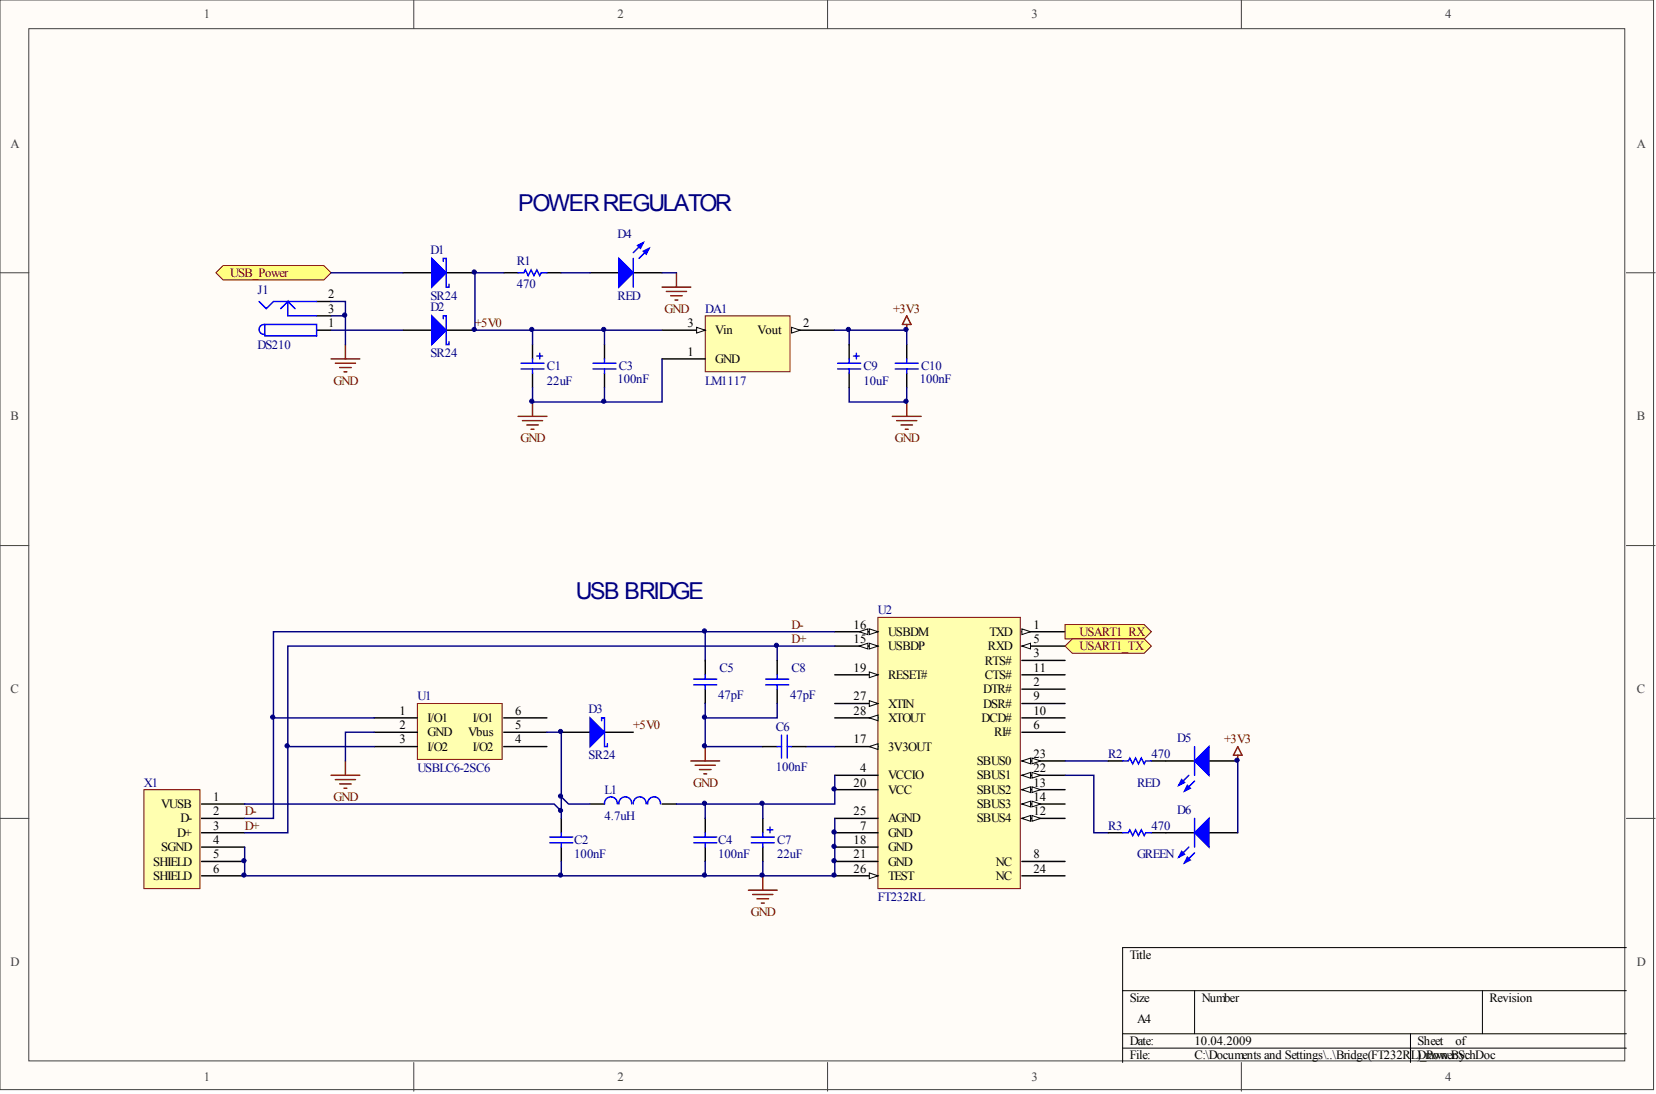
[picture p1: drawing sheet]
<svg xmlns="http://www.w3.org/2000/svg" width="292mm" height="193mm" viewBox="0 0 292 193" stroke-linecap="round" stroke-linejoin="round" font-family="sans-serif">
<defs><g id="words">
<g font-size="4.1" fill="#000080">
<text x="91.4" y="37.2">POWERREGULATOR</text>
<text x="101.5" y="105.6">USB BRIDGE</text>
</g>
<g font-size="2.2" fill="#404040">
<text x="35.9" y="3.2">1</text>
<text x="108.9" y="3.2">2</text>
<text x="181.9" y="3.2">3</text>
<text x="254.9" y="3.2">4</text>
<text x="1.9" y="26">A</text>
<text x="288.7" y="26">A</text>
<text x="1.9" y="74.2">B</text>
<text x="288.7" y="74.2">B</text>
<text x="1.9" y="122.3">C</text>
<text x="288.7" y="122.3">C</text>
<text x="1.9" y="170.4">D</text>
<text x="288.7" y="170.4">D</text>
<text x="35.9" y="190.7">1</text>
<text x="108.9" y="190.7">2</text>
<text x="181.9" y="190.7">3</text>
<text x="254.9" y="190.7">4</text>
</g>
<g font-size="2.2" fill="#000080">
<text x="108.9" y="42">D4</text>
<text x="75.9" y="44.8">D1</text>
<text x="91.1" y="46.8">R1</text>
<text x="45.4" y="51.9">J1</text>
<text x="75.9" y="52.9">SR24</text>
<text x="91.1" y="50.9">470</text>
<text x="108.9" y="52.9">RED</text>
<text x="75.9" y="54.9">D2</text>
<text x="124.4" y="55.2">DA1</text>
<text x="45.4" y="61.5">DS210</text>
<text x="75.9" y="63">SR24</text>
<text x="96.5" y="65.3">C1</text>
<text x="109.2" y="65.3">C3</text>
<text x="152.3" y="65.3">C9</text>
<text x="162.5" y="65.3">C10</text>
<text x="96.5" y="67.8">22uF</text>
<text x="108.9" y="67.6">100nF</text>
<text x="124.4" y="67.8">LM1117</text>
<text x="152.3" y="67.8">10uF</text>
<text x="162.2" y="67.6">100nF</text>
<text x="154.9" y="108.4">U2</text>
<text x="126.9" y="118.5">C5</text>
<text x="139.6" y="118.5">C8</text>
<text x="73.6" y="123.5">U1</text>
<text x="103.8" y="125.8">D3</text>
<text x="126.7" y="123.3">47pF</text>
<text x="139.4" y="123.3">47pF</text>
<text x="136.8" y="128.9">C6</text>
<text x="207.7" y="130.9">D5</text>
<text x="73.6" y="136.2">USBLC6-2SC6</text>
<text x="103.8" y="133.9">SR24</text>
<text x="136.8" y="136">100nF</text>
<text x="195.5" y="133.7">R2</text>
<text x="203.1" y="133.7">470</text>
<text x="25.4" y="138.7">X1</text>
<text x="106.6" y="140">L1</text>
<text x="200.6" y="138.7">RED</text>
<text x="207.7" y="143.6">D6</text>
<text x="101.3" y="148.9">C2</text>
<text x="106.6" y="144.6">4.7uH</text>
<text x="126.7" y="148.9">C4</text>
<text x="137.1" y="148.9">C7</text>
<text x="195.5" y="146.3">R3</text>
<text x="203.1" y="146.3">470</text>
<text x="101.3" y="151.4">100nF</text>
<text x="126.7" y="151.4">100nF</text>
<text x="137.1" y="151.4">22uF</text>
<text x="200.6" y="151.4">GREEN</text>
<text x="154.9" y="159">FT232RL</text>
</g>
<g font-size="2.2" fill="#800000">
<text x="40.6" y="48.8">USB_Power</text>
<text x="83.8" y="57.7">+5V0</text>
<text x="117.2" y="55.2">GND</text>
<text x="157.6" y="55.2">+3V3</text>
<text x="58.8" y="67.8">GND</text>
<text x="91.8" y="78">GND</text>
<text x="157.8" y="78">GND</text>
<text x="139.6" y="110.9">D-</text>
<text x="139.6" y="113.4">D+</text>
<text x="190.4" y="112.1">USART1_RX</text>
<text x="190.4" y="114.7">USART1_TX</text>
<text x="111.7" y="128.6">+5V0</text>
<text x="215.9" y="131.1">+3V3</text>
<text x="43.2" y="143.8">D-</text>
<text x="58.8" y="141.3">GND</text>
<text x="122.3" y="138.7">GND</text>
<text x="43.2" y="146.3">D+</text>
<text x="132.4" y="161.5">GND</text>
</g>
<g font-size="2.2">
<text x="57.9" y="52.6">2</text>
<text x="57.9" y="57.7">1</text>
<text x="57.9" y="55.2">3</text>
<text x="121.2" y="57.7">3</text>
<text x="126.2" y="59">Vin</text>
<text x="133.6" y="59">Vout</text>
<text x="141.7" y="57.7">2</text>
<text x="121.2" y="62.8">1</text>
<text x="126.2" y="64">GND</text>
<text x="150.6" y="113.4">15</text>
<text x="150.6" y="110.9">16</text>
<text x="156.6" y="112.1">USBDM</text>
<text x="174.5" y="112.1">TXD</text>
<text x="182.3" y="110.9">1</text>
<text x="182.3" y="113.4">5</text>
<text x="150.6" y="118.5">19</text>
<text x="156.6" y="114.7">USBDP</text>
<text x="156.6" y="119.7">RESET#</text>
<text x="173.7" y="117.2">RTS#</text>
<text x="173.7" y="119.7">CTS#</text>
<text x="174.3" y="114.7">RXD</text>
<text x="182.3" y="115.9">3</text>
<text x="182.3" y="118.5">11</text>
<text x="150.6" y="123.5">27</text>
<text x="156.6" y="124.8">XTIN</text>
<text x="173.4" y="122.3">DTR#</text>
<text x="173.4" y="124.8">DSR#</text>
<text x="182.3" y="121">2</text>
<text x="182.3" y="123.5">9</text>
<text x="70.5" y="126.1">1</text>
<text x="70.5" y="128.6">2</text>
<text x="70.5" y="131.1">3</text>
<text x="75.4" y="127.3">I/O1</text>
<text x="75.4" y="129.9">GND</text>
<text x="82.6" y="129.9">Vbus</text>
<text x="83.4" y="127.3">I/O1</text>
<text x="90.9" y="131.1">4</text>
<text x="90.9" y="128.6">5</text>
<text x="90.9" y="126.1">6</text>
<text x="150.6" y="131.1">17</text>
<text x="150.6" y="126.1">28</text>
<text x="156.6" y="127.3">XTOUT</text>
<text x="173.1" y="127.3">DCD#</text>
<text x="175.4" y="129.9">RI#</text>
<text x="182.3" y="128.6">6</text>
<text x="182.3" y="126.1">10</text>
<text x="75.4" y="132.4">I/O2</text>
<text x="83.4" y="132.4">I/O2</text>
<text x="151.7" y="136.2">4</text>
<text x="156.6" y="137.5">VCCIO</text>
<text x="156.6" y="132.4">3V3OUT</text>
<text x="172.3" y="137.5">SBUS1</text>
<text x="172.3" y="134.9">SBUS0</text>
<text x="182.3" y="136.2">22</text>
<text x="182.3" y="133.7">23</text>
<text x="28.4" y="142.5">VUSB</text>
<text x="37.6" y="141.3">1</text>
<text x="37.6" y="143.8">2</text>
<text x="150.6" y="138.7">20</text>
<text x="150.6" y="143.8">25</text>
<text x="156.6" y="140">VCC</text>
<text x="172.3" y="140">SBUS2</text>
<text x="172.3" y="142.5">SBUS3</text>
<text x="182.3" y="143.8">12</text>
<text x="182.3" y="138.7">13</text>
<text x="182.3" y="141.3">14</text>
<text x="31.2" y="147.6">D+</text>
<text x="31.8" y="145.1">D-</text>
<text x="37.6" y="146.3">3</text>
<text x="37.6" y="148.9">4</text>
<text x="150.6" y="148.9">18</text>
<text x="151.7" y="146.3">7</text>
<text x="156.6" y="147.6">GND</text>
<text x="156.6" y="145.1">AGND</text>
<text x="172.3" y="145.1">SBUS4</text>
<text x="27" y="152.7">SHIELD</text>
<text x="27" y="155.2">SHIELD</text>
<text x="28.4" y="150.1">SGND</text>
<text x="37.6" y="151.4">5</text>
<text x="37.6" y="153.9">6</text>
<text x="150.6" y="151.4">21</text>
<text x="150.6" y="153.9">26</text>
<text x="156.6" y="150.1">GND</text>
<text x="156.6" y="152.7">GND</text>
<text x="156.6" y="155.2">TEST</text>
<text x="175.7" y="152.7">NC</text>
<text x="175.7" y="155.2">NC</text>
<text x="182.3" y="151.4">8</text>
<text x="182.3" y="153.9">24</text>
<text x="199.3" y="169.1">Title</text>
<text x="199.3" y="176.7">Size</text>
<text x="212" y="176.7">Number</text>
<text x="262.8" y="176.7">Revision</text>
<text x="199.3" y="184.3">Date:</text>
<text x="200.6" y="180.5">A4</text>
<text x="210.7" y="184.3">10.04.2009</text>
<text x="250.1" y="184.3">Sheet</text>
<text x="256.7" y="184.3">of</text>
<text x="199.3" y="186.9">File:</text>
<text x="210.7" y="186.9">C:\Documents and Settings\..\Bridge(FT232R</text>
<text x="248.8" y="186.9">L)Drawn By:</text>
<text x="250.5" y="186.9">_Power.SchDoc</text>
</g>
</g></defs>
<g fill="#fffcf8" stroke="#404040" stroke-width=".18">
<path d="M0 0h291.7v192.2h-291.7z"/>
<path d="M5.1 5.1h281.5v182h-281.5z"/>
</g>
<path d="M73 0v5.1M146 0v5.1M219 0v5.1M0 48.1h5.1M286.9 48.1h5M0 96.2h5.1M286.9 96.2h5M0 144.4h5.1M286.9 144.4h5M73 187.4v5.1M146 187.4v5.1M219 187.4v5.1" fill="none" stroke="#404040" stroke-width=".18"/>
<path d="M198 174.7h88.9M210.7 174.7v7.6M261.5 174.7v7.6M286.9 167.1h-88.9v20.3M198 182.3h88.9M198 184.9h88.9M248.8 182.3v5.1" fill="none" stroke="#000" stroke-width=".18"/>
<path d="M25.4 139.3h9.9v17.4h-9.9z" fill="#ffffb0" stroke="#800000" stroke-width=".18"/>
<path d="M35.5 141.8h7.7M35.5 144.4h7.7M35.5 146.9h7.7M35.5 149.4h7.7M35.5 152h7.7M35.5 154.5h7.7" fill="none" stroke="#000" stroke-width=".25"/>
<path d="M154.9 108.9h25.1v47.8h-25.1z" fill="#ffffb0" stroke="#800000" stroke-width=".18"/>
<path d="M180.2 111.4h7.7" fill="none" stroke="#000" stroke-width=".25"/>
<path d="M180.2 110.9l1.6 .5-1.6 .5z" fill="#fffcf8" stroke="#000" stroke-width=".18"/>
<path d="M180.2 116.5h7.7M180.2 114h7.7M147.2 136.8h7.7M180.2 121.6h7.7" fill="none" stroke="#000" stroke-width=".25"/>
<path d="M180.2 114l1.6-.5v1z" fill="#fffcf8" stroke="#000" stroke-width=".18"/>
<path d="M180.2 119h7.7M180.2 129.2h7.7M180.2 124.1h7.7M180.2 126.6h7.7M147.2 146.9h7.7M180.2 152h7.7M180.2 144.4h7.7" fill="none" stroke="#000" stroke-width=".25"/>
<g fill="#fffcf8" stroke="#000" stroke-width=".18">
<path d="M180.2 144.4l1.6-.6v1.1z"/>
<path d="M182 143.8l1.5 .6-1.5 .5z"/>
</g>
<path d="M180.2 139.3h7.7" fill="none" stroke="#000" stroke-width=".25"/>
<g fill="#fffcf8" stroke="#000" stroke-width=".18">
<path d="M180.2 139.3l1.6-.5v1z"/>
<path d="M182 138.8l1.5 .5-1.5 .5z"/>
</g>
<path d="M180.2 141.8h7.7" fill="none" stroke="#000" stroke-width=".25"/>
<g fill="#fffcf8" stroke="#000" stroke-width=".18">
<path d="M180.2 141.8l1.6-.5v1z"/>
<path d="M182 141.3l1.5 .5-1.5 .5z"/>
</g>
<path d="M147.2 114h7.7" fill="none" stroke="#000" stroke-width=".25"/>
<g fill="#fffcf8" stroke="#000" stroke-width=".18">
<path d="M153.3 113.5l1.6 .5-1.6 .5z"/>
<path d="M151.6 114l1.5-.5v1z"/>
</g>
<path d="M147.2 111.4h7.7" fill="none" stroke="#000" stroke-width=".25"/>
<g fill="#fffcf8" stroke="#000" stroke-width=".18">
<path d="M153.3 110.9l1.6 .5-1.6 .5z"/>
<path d="M151.6 111.4l1.5-.5v1z"/>
</g>
<path d="M147.2 131.7h7.7" fill="none" stroke="#000" stroke-width=".25"/>
<path d="M153.3 131.7l1.6-.5v1z" fill="#fffcf8" stroke="#000" stroke-width=".18"/>
<path d="M147.2 119h7.7M147.2 149.4h7.7" fill="none" stroke="#000" stroke-width=".25"/>
<path d="M153.3 118.5l1.6 .5-1.6 .5z" fill="#fffcf8" stroke="#000" stroke-width=".18"/>
<path d="M147.2 139.3h7.7M180.2 136.8h7.7M147.2 152h7.7" fill="none" stroke="#000" stroke-width=".25"/>
<g fill="#fffcf8" stroke="#000" stroke-width=".18">
<path d="M180.2 136.8l1.6-.5v1z"/>
<path d="M182 136.3l1.5 .5-1.5 .5z"/>
</g>
<path d="M180.2 134.2h7.7" fill="none" stroke="#000" stroke-width=".25"/>
<g fill="#fffcf8" stroke="#000" stroke-width=".18">
<path d="M180.2 134.2l1.6-.5v1z"/>
<path d="M182 133.7l1.5 .5-1.5 .5z"/>
</g>
<path d="M147.2 154.5h7.7M147.2 144.4h7.7M180.2 154.5h7.7" fill="none" stroke="#000" stroke-width=".25"/>
<path d="M153.3 154l1.6 .5-1.6 .5z" fill="#fffcf8" stroke="#000" stroke-width=".18"/>
<path d="M147.2 124.1h7.7" fill="none" stroke="#000" stroke-width=".25"/>
<path d="M153.3 123.6l1.6 .5-1.6 .5z" fill="#fffcf8" stroke="#000" stroke-width=".18"/>
<path d="M147.2 126.6h7.7" fill="none" stroke="#000" stroke-width=".25"/>
<path d="M153.3 126.6l1.6-.5v1z" fill="#fffcf8" stroke="#000" stroke-width=".18"/>
<path d="M147.2 111.4h-22.8v5.1M147.2 114h-10.1v2.5M124.4 124.1v2.5h12.7v-2.5M187.9 136.8h5v10.1h2.6M187.9 134.2h7.6" fill="none" stroke="#000080" stroke-width=".25"/>
<path d="M124.4 116.5v2.5M137.1 116.5v2.5M124.4 121.6v2.5M137.1 121.6v2.5" fill="none" stroke="#000" stroke-width=".25"/>
<path d="M122.4 119.8h4M124.4 119v.8M135.1 119.8h4M137.1 119v.8M122.4 120.8h4M124.4 120.8v.8M135.1 120.8h4M137.1 120.8v.8" fill="none" stroke="#00f" stroke-width=".25"/>
<path d="M121.9 134.2h5M122.6 135h3.6M123.4 135.7h2M124.1 136.5h.5M124.4 131.7v2.5M218.3 131.7l.8 1.5h-1.5zM218.3 133.2v1M132 157h5.1M132.8 157.8h3.5M133.5 158.5h2.1M134.3 159.3h.5M134.6 154.5v2.5" fill="none" stroke="#800000" stroke-width=".25"/>
<g fill="#ffff80" stroke="#800000" stroke-width=".18">
<path d="M187.9 110.2h13.9l1.3 1.2-1.3 1.3h-13.9z" fill-rule="evenodd"/>
<path d="M187.9 114l1.2-1.3h12.7l1.3 1.3-1.3 1.2h-12.7z" fill-rule="evenodd"/>
</g>
<path d="M124.4 111.4h-76.2v33h-5M137.1 114h-86.3v32.9h-7.6M124.4 126.6v5.1h10.2M142.2 131.7h5" fill="none" stroke="#000080" stroke-width=".25"/>
<path d="M134.6 131.7h2.5M139.6 131.7h2.6M195.5 134.2h2.5M203.1 134.2h2.5M99 144.4v2.5M99 149.4v2.6M124.4 144.4v2.5M124.4 149.4v2.6M195.5 146.9h2.5M203.1 146.9h2.5" fill="none" stroke="#000" stroke-width=".25"/>
<g fill="none" stroke="#00f" stroke-width=".25">
<path d="M137.1 131.7h.8M137.9 129.7v4M138.9 129.7v4M138.9 131.7h.7M198 134.2h1l.3-.5 .5 1 .5-1 .5 1 .5-1 .5 1 .3-.5h1M97 147.6h4M97 148.7h4M99 146.9v.7M99 148.7v.7M122.4 147.6h4M122.4 148.7h4M124.4 146.9v.7"/>
<path d="M124.4 148.7v.7M198 146.9h1l.3-.5 .5 1 .5-1 .5 1 .5-1 .5 1 .3-.5h1"/>
</g>
<path d="M73.6 124.1h15v9.8h-15z" fill="#ffffb0" stroke="#800000" stroke-width=".18"/>
<g fill="none" stroke="#000" stroke-width=".25">
<path d="M55.9 58.2h2.5M55.9 53.2h2.5M55.9 55.7h2.5M106.6 60.8v2.5M106.6 65.8v2.6M66 126.6h7.6M66 129.2h7.6M66 131.7h7.6M88.9 126.6h7.6M88.9 129.2h7.6M88.9 131.7h7.6M205.6 134.2h5.1"/>
<path d="M213.2 134.2h5.1M205.6 146.9h5.1M213.2 146.9h5.1"/>
</g>
<path d="M58.4 63.3h5.1M59.2 64.1h3.5M59.9 64.8h2M60.7 65.6h.5M60.9 60.8v2.5M58.4 136.8h5.1M59.2 137.5h3.5M59.9 138.3h2M60.7 139h.5M60.9 134.2v2.6" fill="none" stroke="#800000" stroke-width=".25"/>
<g fill="#00f" stroke="#00f" stroke-width=".25">
<path d="M210.7 134.2l2.5-2.5v5.1z"/>
<path d="M208.4 137.5l.5 .5-1 .5z"/>
<path d="M209.4 138.5l.5 .5-1 .5z"/>
<path d="M210.7 146.9l2.5-2.5v5z"/>
<path d="M208.4 150.2l.5 .5-1 .5z"/>
<path d="M209.4 151.2l.5 .5-1 .5z"/>
</g>
<g fill="none" stroke="#00f" stroke-width=".25">
<path d="M45.7 53.2l1.3 1.2 1.2-1.2h7.7M46.7 57.2a.87 .87 0 0 0-1 .9 .87 .87 0 0 0 1 .9M46.7 57.2h9.2v2.1h-9.2zM49.5 54.4l1.3-1.2v2.5h5.1M50.8 53.2l1.2 1.2M104.6 64.1h4.1M104.6 65.1h4.1M106.6 63.3v.8M106.6 65.1v.7M209.7 136.8l-1.8 1.7M210.7 137.8l-1.8 1.7M210.7 131.7v5.1"/>
<path d="M209.7 149.4l-1.8 1.8M210.7 144.4v5M210.7 150.4l-1.8 1.8"/>
</g>
<path d="M124.4 55.7h14.9v9.9h-14.9z" fill="#ffffb0" stroke="#800000" stroke-width=".18"/>
<path d="M116.8 58.2h7.6" fill="none" stroke="#000" stroke-width=".25"/>
<path d="M122.9 57.7l1.5 .5-1.5 .6z" fill="#fffcf8" stroke="#000" stroke-width=".18"/>
<path d="M139.6 58.2h7.6M116.8 63.3h7.6" fill="none" stroke="#000" stroke-width=".25"/>
<path d="M139.6 57.7l1.6 .5-1.6 .6z" fill="#fffcf8" stroke="#000" stroke-width=".18"/>
<path d="M159.9 55.7l.8 1.5h-1.5zM159.9 57.2v1M91.4 73.4h5.1M92.2 74.2h3.5M92.9 75h2M93.7 75.7h.5M93.9 70.9v2.5M157.4 73.4h5.1M158.2 74.2h3.5M158.9 75h2.1M159.7 75.7h.5M159.9 70.9v2.5" fill="none" stroke="#800000" stroke-width=".25"/>
<path d="M88.9 48.1h2.5M96.5 48.1h2.5M159.9 60.8v2.5M159.9 65.8v2.6M99 129.2h5.1M106.6 129.2h5.1" fill="none" stroke="#000" stroke-width=".25"/>
<path d="M91.4 48.1h1l.3-.5 .5 1 .5-1 .5 1 .5-1 .5 1 .3-.5h1M157.9 64.1h4.1M157.9 65.1h4.1M159.9 63.3v.8M159.9 65.1v.7M106.1 127.1v-.5h.5v5.1h.5v-.5" fill="none" stroke="#00f" stroke-width=".25"/>
<path d="M104.1 126.6l2.5 2.6-2.5 2.5z" fill="#00f" stroke="#00f" stroke-width=".25"/>
<path d="M38.1 48.1l1.2-1.3h17.8l1.3 1.3-1.3 1.3h-17.8z" fill-rule="evenodd" fill="#ffff80" stroke="#800000" stroke-width=".18"/>
<g fill="none" stroke="#000" stroke-width=".25">
<path d="M71.1 48.1h5.1M71.1 58.2h5.1M78.7 48.1h5.1M78.7 58.2h5.1M104.1 48.1h5.1M111.7 48.1h5.1M93.9 60.8v2.5M93.9 65.8v2.6M149.8 60.8v2.5M149.8 65.8v2.6M104.1 141.8h2.5M116.8 141.8h2.5"/>
<path d="M134.6 144.4v2.5M134.6 149.4v2.6"/>
</g>
<g fill="#00f" stroke="#00f" stroke-width=".25">
<path d="M76.2 45.6l2.5 2.5-2.5 2.5z"/>
<path d="M76.2 55.7l2.5 2.5-2.5 2.6z"/>
<path d="M109.2 45.6l2.5 2.5-2.5 2.5z"/>
<path d="M113.5 44.3l1-.5-.5 1z"/>
<path d="M112.5 43.3l1-.5-.5 1z"/>
</g>
<g fill="none" stroke="#00f" stroke-width=".25">
<path d="M78.2 46.1v-.5h.5v5h.5v-.5M78.2 56.2v-.5h.5v5.1h.5v-.5M111.7 45.6v5M113.5 42.8l-1.8 1.8M114.5 43.8l-1.8 1.8M91.9 64.1h4.1M91.9 65.1h4.1M93.9 63.3v.8M93.9 65.1v.7M94.7 62.8h1M95.2 62.3v1M147.8 64.1h4"/>
<path d="M147.8 65.1h4M149.8 63.3v.8M149.8 65.1v.7M150.5 62.8h1.1M151.1 62.3v1M108.9 141.8a1.13 1.13 0 0 0-1.2-1.2 1.13 1.13 0 0 0-1.1 1.2M111.4 141.8a1.13 1.13 0 0 0-1.1-1.2 1.13 1.13 0 0 0-1.1 1.2M114 141.8a1.13 1.13 0 0 0-1.2-1.2 1.13 1.13 0 0 0-1.1 1.2M116.5 141.8a1.13 1.13 0 0 0-1.1-1.2 1.13 1.13 0 0 0-1.2 1.2M132.5 147.6h4.1M132.5 148.7h4.1M134.6 146.9v.7"/>
<path d="M134.6 148.7v.7M135.3 146.4h1M135.8 145.9v1"/>
</g>
<g fill="none" stroke="#000080" stroke-width=".25">
<path d="M58.4 53.2h2.5v7.6M58.4 48.1h12.7M58.4 58.2h12.7M58.4 55.7h2.5M88.9 48.1h-5.1v10.1h10.1M99 48.1h5.1M106.6 58.2v2.6M116.8 58.2h-22.9v2.6M116.8 48.1h2.5M147.2 58.2h12.7v2.6M149.8 58.2v2.6M93.9 68.4v2.5h12.7v-2.5"/>
<path d="M116.8 63.3v7.6h-10.2M149.8 68.4v2.5h10.1v-2.5M48.2 126.6h17.8M50.8 131.7h15.2M66 129.2h-5.1v5M96.5 129.2h2.5v15.2M147.2 136.8v5h-12.6M218.3 134.2v12.7M43.2 149.4v5.1h81.2v-2.5M43.2 141.8h54.5l1.3 1.3M99 140.6l1.3 1.2h3.8M99 152v2.5"/>
<path d="M119.3 141.8h15.3v2.6M124.4 141.8v2.6M134.6 152v2.5h-10.2M147.2 144.4v10.1h-12.6"/>
</g>
<path d="M116.8 50.6h5.1M117.5 51.4h3.6M118.3 52.2h2M119.1 52.9h.5M119.3 48.1v2.5" fill="none" stroke="#800000" stroke-width=".25"/>
<g fill="#000080" stroke="#000080" stroke-width=".18">
<circle cx="43" cy="154.3" r=".37"/>
<circle cx="43" cy="151.8" r=".37"/>
<circle cx="48.1" cy="126.5" r=".37"/>
<circle cx="50.6" cy="131.6" r=".37"/>
<circle cx="60.8" cy="55.6" r=".37"/>
<circle cx="83.6" cy="58.1" r=".37"/>
<circle cx="83.6" cy="48" r=".37"/>
<circle cx="93.8" cy="70.8" r=".37"/>
<circle cx="93.8" cy="58.1" r=".37"/>
<circle cx="98.9" cy="154.3" r=".37"/>
<circle cx="98.9" cy="142.9" r=".37"/>
<circle cx="98.9" cy="140.4" r=".37"/>
<circle cx="98.9" cy="129" r=".37"/>
<circle cx="106.5" cy="70.8" r=".37"/>
<circle cx="106.5" cy="58.1" r=".37"/>
<circle cx="124.3" cy="154.3" r=".37"/>
<circle cx="124.3" cy="141.7" r=".37"/>
<circle cx="124.3" cy="131.6" r=".37"/>
<circle cx="124.3" cy="126.5" r=".37"/>
<circle cx="124.3" cy="111.3" r=".37"/>
<circle cx="134.4" cy="154.3" r=".37"/>
<circle cx="134.4" cy="141.7" r=".37"/>
<circle cx="136.9" cy="113.8" r=".37"/>
<circle cx="147.1" cy="154.3" r=".37"/>
<circle cx="147.1" cy="151.8" r=".37"/>
<circle cx="147.1" cy="149.3" r=".37"/>
<circle cx="147.1" cy="146.7" r=".37"/>
<circle cx="147.1" cy="139.2" r=".37"/>
<circle cx="149.6" cy="58.1" r=".37"/>
<circle cx="159.8" cy="70.8" r=".37"/>
<circle cx="159.8" cy="58.1" r=".37"/>
<circle cx="218.2" cy="134.1" r=".37"/>
</g>
<use href="#words"/>
</svg>
